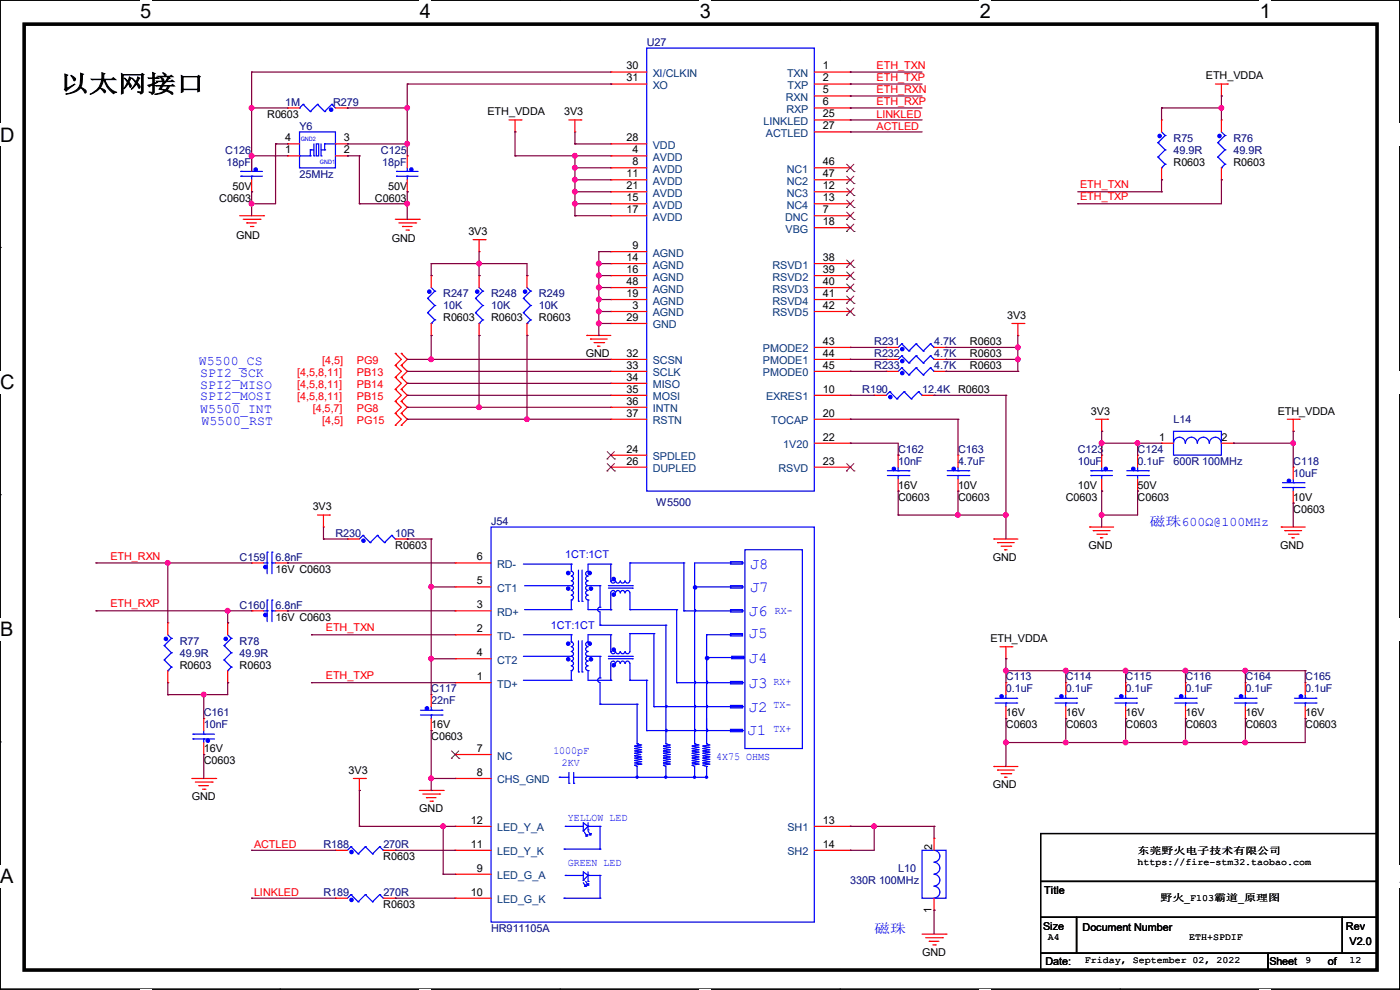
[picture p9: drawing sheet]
<svg xmlns="http://www.w3.org/2000/svg" width="297mm" height="210mm" viewBox="0 0 297 210" stroke-linecap="round" stroke-linejoin="round" font-family="sans-serif">
<defs><g id="words">
<text font-size="5.1" x="12.7" y="19.6">以太网接口</text>
<g font-size="4.2">
<text x="29.7" y="3.9">5</text>
<text x="89.1" y="3.9">4</text>
<text x="148.5" y="3.9">3</text>
<text x="207.9" y="3.9">2</text>
<text x="267.3" y="3.9">1</text>
<text x="0" y="30.1">D</text>
<text x="0" y="82.5">C</text>
<text x="0" y="135">B</text>
<text x="0" y="187.4">A</text>
<text x="297" y="187.4">A</text>
</g>
<g font-size="3.3" fill="#00f">
<text x="159" y="125.6">J7</text>
<text x="159" y="120.8">J8</text>
<text x="158.8" y="130.7">J6</text>
<text x="158.8" y="135.3">J5</text>
<text x="158.8" y="140.6">J4</text>
<text x="158.8" y="145.9">J3</text>
<text x="158.5" y="155.8">J1</text>
<text x="158.8" y="151">J2</text>
</g>
<g font-size="2.8" fill="#00f">
<text x="42.2" y="77.5">W5500_CS</text>
<text x="42.5" y="80">SPI2_SCK</text>
<text x="42.5" y="82.5">SPI2_MISO</text>
<text x="42.5" y="84.8">SPI2_MOSI</text>
<text x="42.5" y="87.6">W5500_INT</text>
<text x="42.7" y="90.2">W5500_RST</text>
<text x="243.9" y="111.5">磁珠600Ω@100MHz</text>
<text x="185.5" y="197.9">磁珠</text>
</g>
<g font-size="2.3" fill="#000080">
<text x="137.2" y="9.7">U27</text>
<text x="60.5" y="22.4">1M</text>
<text x="70.7" y="22.4">R279</text>
<text x="63.5" y="27.5">Y6</text>
<text x="47.8" y="32.6">C126</text>
<text x="48" y="35.1">18pF</text>
<text x="80.8" y="32.6">C125</text>
<text x="81.1" y="35.1">18pF</text>
<text x="249" y="30.1">R75</text>
<text x="249" y="32.6">49.9R</text>
<text x="261.7" y="30.1">R76</text>
<text x="261.7" y="32.6">49.9R</text>
<text x="63.5" y="37.7">25MHz</text>
<text x="94" y="63.1">R247</text>
<text x="94" y="65.6">10K</text>
<text x="104.2" y="63.1">R248</text>
<text x="104.2" y="65.6">10K</text>
<text x="114.3" y="63.1">R249</text>
<text x="114.3" y="65.6">10K</text>
<text x="185.5" y="73.2">R231</text>
<text x="185.5" y="75.8">R232</text>
<text x="198.2" y="73.2">4.7K</text>
<text x="198.2" y="75.8">4.7K</text>
<text x="182.9" y="83.4">R190</text>
<text x="185.5" y="78.3">R233</text>
<text x="195.6" y="83.4">12.4K</text>
<text x="198.2" y="78.3">4.7K</text>
<text x="249" y="89.7">L14</text>
<text x="190.5" y="96.1">C162</text>
<text x="190.5" y="98.6">10nF</text>
<text x="203.2" y="96.1">C163</text>
<text x="203.2" y="98.6">4.7uF</text>
<text x="228.6" y="96.1">C123</text>
<text x="228.6" y="98.6">10uF</text>
<text x="241.3" y="96.1">C124</text>
<text x="241.3" y="98.6">0.1uF</text>
<text x="249" y="98.6">600R 100MHz</text>
<text x="274.4" y="98.6">C118</text>
<text x="274.4" y="101.2">10uF</text>
<text x="139.2" y="107.3">W5500</text>
<text x="71.2" y="113.9">R230</text>
<text x="83.9" y="113.9">10R</text>
<text x="104.2" y="111.3">J54</text>
<text x="50.8" y="119">C159</text>
<text x="58.5" y="119">6.8nF</text>
<text x="50.8" y="129.1">C160</text>
<text x="58.5" y="129.1">6.8nF</text>
<text x="38.1" y="136.7">R77</text>
<text x="50.8" y="136.7">R78</text>
<text x="38.1" y="139.3">49.9R</text>
<text x="50.8" y="139.3">49.9R</text>
<text x="91.5" y="146.9">C117</text>
<text x="91.5" y="149.4">22nF</text>
<text x="213.4" y="144.4">C113</text>
<text x="213.4" y="146.9">0.1uF</text>
<text x="226.1" y="144.4">C114</text>
<text x="226.1" y="146.9">0.1uF</text>
<text x="238.8" y="144.4">C115</text>
<text x="238.8" y="146.9">0.1uF</text>
<text x="251.5" y="144.4">C116</text>
<text x="251.5" y="146.9">0.1uF</text>
<text x="264.2" y="144.4">C164</text>
<text x="264.2" y="146.9">0.1uF</text>
<text x="276.9" y="144.4">C165</text>
<text x="276.9" y="146.9">0.1uF</text>
<text x="43.2" y="152">C161</text>
<text x="43.2" y="154.5">10nF</text>
<text x="68.6" y="179.9">R188</text>
<text x="81.3" y="179.9">270R</text>
<text x="190.5" y="185">L10</text>
<text x="68.6" y="190.1">R189</text>
<text x="81.3" y="190.1">270R</text>
<text x="180.4" y="187.5">330R 100MHz</text>
<text x="104.2" y="197.7">HR911105A</text>
</g>
<g font-size="2.3">
<text x="132.9" y="14.7">30</text>
<text x="132.9" y="17.3">31</text>
<text x="174.5" y="14.7">1</text>
<text x="174.5" y="17.3">2</text>
<text x="255.8" y="16.8">ETH_VDDA</text>
<text x="174.5" y="19.8">5</text>
<text x="174.5" y="22.4">6</text>
<text x="56.7" y="25">R0603</text>
<text x="60.5" y="30">4</text>
<text x="72.9" y="30">3</text>
<text x="103.4" y="24.5">ETH_VDDA</text>
<text x="119.7" y="24.5">3V3</text>
<text x="132.9" y="30">28</text>
<text x="174.5" y="24.9">25</text>
<text x="174.5" y="27.4">27</text>
<text x="60.5" y="32.5">1</text>
<text x="72.9" y="32.5">2</text>
<text x="134.2" y="32.5">4</text>
<text x="134.2" y="35.1">8</text>
<text x="174.5" y="35.1">46</text>
<text x="249" y="35.1">R0603</text>
<text x="261.7" y="35.1">R0603</text>
<text x="49.3" y="40.2">50V</text>
<text x="82.3" y="40.2">50V</text>
<text x="132.9" y="37.6">11</text>
<text x="132.9" y="40.1">21</text>
<text x="174.5" y="40.1">12</text>
<text x="174.5" y="37.6">47</text>
<text x="46.5" y="42.8">C0603</text>
<text x="79.5" y="42.8">C0603</text>
<text x="132.9" y="42.7">15</text>
<text x="132.9" y="45.2">17</text>
<text x="174.5" y="45.2">7</text>
<text x="174.5" y="42.7">13</text>
<text x="174.5" y="47.8">18</text>
<text x="50.1" y="50.6">GND</text>
<text x="83.1" y="51.4">GND</text>
<text x="99.4" y="49.9">3V3</text>
<text x="134.2" y="52.8">9</text>
<text x="132.9" y="55.4">14</text>
<text x="132.9" y="57.9">16</text>
<text x="174.5" y="55.4">38</text>
<text x="174.5" y="57.9">39</text>
<text x="132.9" y="63">19</text>
<text x="132.9" y="60.5">48</text>
<text x="134.2" y="65.5">3</text>
<text x="174.5" y="60.5">40</text>
<text x="174.5" y="63">41</text>
<text x="174.5" y="65.5">42</text>
<text x="94" y="68.2">R0603</text>
<text x="104.2" y="68.2">R0603</text>
<text x="114.3" y="68.2">R0603</text>
<text x="132.9" y="68.1">29</text>
<text x="213.7" y="67.6">3V3</text>
<text x="124.3" y="75.8">GND</text>
<text x="132.9" y="75.7">32</text>
<text x="174.5" y="73.2">43</text>
<text x="174.5" y="75.7">44</text>
<text x="205.8" y="73.2">R0603</text>
<text x="205.8" y="75.8">R0603</text>
<text x="132.9" y="78.2">33</text>
<text x="132.9" y="80.8">34</text>
<text x="132.9" y="83.3">35</text>
<text x="174.5" y="83.3">10</text>
<text x="174.5" y="78.2">45</text>
<text x="203.2" y="83.4">R0603</text>
<text x="205.8" y="78.3">R0603</text>
<text x="132.9" y="85.9">36</text>
<text x="132.9" y="88.4">37</text>
<text x="174.5" y="88.4">20</text>
<text x="231.4" y="88">3V3</text>
<text x="271.1" y="88">ETH_VDDA</text>
<text x="174.5" y="93.5">22</text>
<text x="245.9" y="93.5">1</text>
<text x="259.1" y="93.6">2</text>
<text x="132.9" y="96">24</text>
<text x="132.9" y="98.6">26</text>
<text x="174.5" y="98.6">23</text>
<text x="190.5" y="103.7">16V</text>
<text x="190.5" y="106.3">C0603</text>
<text x="203.2" y="103.7">10V</text>
<text x="203.2" y="106.3">C0603</text>
<text x="226.1" y="106.3">C0603</text>
<text x="228.6" y="103.7">10V</text>
<text x="241.3" y="106.3">C0603</text>
<text x="241.3" y="103.7">50V</text>
<text x="274.4" y="106.3">10V</text>
<text x="66.3" y="108.3">3V3</text>
<text x="274.4" y="108.8">C0603</text>
<text x="83.9" y="116.4">R0603</text>
<text x="101.1" y="118.9">6</text>
<text x="210.6" y="119">GND</text>
<text x="230.9" y="116.4">GND</text>
<text x="271.6" y="116.4">GND</text>
<text x="58.5" y="121.5">16V C0603</text>
<text x="101.1" y="124">5</text>
<text x="58.5" y="131.7">16V C0603</text>
<text x="101.1" y="129">3</text>
<text x="101.1" y="134.1">2</text>
<text x="210.1" y="136.2">ETH_VDDA</text>
<text x="38.1" y="141.8">R0603</text>
<text x="50.8" y="141.8">R0603</text>
<text x="101.1" y="139.2">4</text>
<text x="101.1" y="144.3">1</text>
<text x="91.5" y="154.5">16V</text>
<text x="213.4" y="152">16V</text>
<text x="213.4" y="154.5">C0603</text>
<text x="226.1" y="152">16V</text>
<text x="226.1" y="154.5">C0603</text>
<text x="238.8" y="152">16V</text>
<text x="238.8" y="154.5">C0603</text>
<text x="251.5" y="152">16V</text>
<text x="251.5" y="154.5">C0603</text>
<text x="264.2" y="152">16V</text>
<text x="264.2" y="154.5">C0603</text>
<text x="276.9" y="152">16V</text>
<text x="276.9" y="154.5">C0603</text>
<text x="43.2" y="159.6">16V</text>
<text x="91.5" y="157.1">C0603</text>
<text x="101.1" y="159.5">7</text>
<text x="43.2" y="162.1">C0603</text>
<text x="74" y="164.2">3V3</text>
<text x="101.1" y="164.6">8</text>
<text x="210.6" y="167.2">GND</text>
<text x="40.7" y="169.8">GND</text>
<text x="88.9" y="172.3">GND</text>
<text x="99.9" y="174.8">12</text>
<text x="99.9" y="179.8">11</text>
<text x="174.5" y="174.8">13</text>
<text x="174.5" y="179.8">14</text>
<text x="81.3" y="182.5">R0603</text>
<text x="101.1" y="184.9">9</text>
<text x="197.7" y="180.4" transform="rotate(-90 197.7 180.4)">2</text>
<text x="99.9" y="190">10</text>
<text x="221.5" y="189.6">Title</text>
<text x="81.3" y="192.6">R0603</text>
<text x="197.6" y="193.6" transform="rotate(-90 197.6 193.6)">1</text>
<text x="221.3" y="197.2">Size</text>
<text x="229.7" y="197.4">Document Number</text>
<text x="285.5" y="197.2">Rev</text>
<text x="195.6" y="202.8">GND</text>
<text x="286.3" y="200.5">V2.0</text>
<text x="221.8" y="204.8">Date:</text>
<text x="269.3" y="204.8">Sheet</text>
<text x="281.7" y="204.8">of</text>
</g>
<g font-size="2.3" fill="#004080">
<text x="138.5" y="16.3">XI/CLKIN</text>
<text x="167" y="16.3">TXN</text>
<text x="138.5" y="18.9">XO</text>
<text x="166.7" y="21.4">RXN</text>
<text x="166.8" y="24">RXP</text>
<text x="167.1" y="18.9">TXP</text>
<text x="162" y="26.5">LINKLED</text>
<text x="162.5" y="29">ACTLED</text>
<text x="138.5" y="34.1">AVDD</text>
<text x="138.5" y="31.6">VDD</text>
<text x="138.5" y="36.7">AVDD</text>
<text x="138.5" y="39.2">AVDD</text>
<text x="138.5" y="41.7">AVDD</text>
<text x="166.9" y="41.7">NC3</text>
<text x="166.9" y="36.7">NC1</text>
<text x="166.9" y="39.2">NC2</text>
<text x="138.5" y="44.3">AVDD</text>
<text x="138.5" y="46.8">AVDD</text>
<text x="166.5" y="46.8">DNC</text>
<text x="166.9" y="44.3">NC4</text>
<text x="166.7" y="49.4">VBG</text>
<text x="138.5" y="54.4">AGND</text>
<text x="138.5" y="57">AGND</text>
<text x="138.5" y="59.5">AGND</text>
<text x="163.9" y="57">RSVD1</text>
<text x="163.9" y="59.5">RSVD2</text>
<text x="138.5" y="64.6">AGND</text>
<text x="138.5" y="62.1">AGND</text>
<text x="163.9" y="62.1">RSVD3</text>
<text x="163.9" y="64.6">RSVD4</text>
<text x="138.5" y="67.1">AGND</text>
<text x="138.5" y="69.7">GND</text>
<text x="163.9" y="67.1">RSVD5</text>
<text x="138.5" y="77.3">SCSN</text>
<text x="161.8" y="74.8">PMODE2</text>
<text x="161.8" y="77.3">PMODE1</text>
<text x="138.5" y="79.8">SCLK</text>
<text x="138.5" y="82.4">MISO</text>
<text x="161.8" y="79.8">PMODE0</text>
<text x="138.5" y="84.9">MOSI</text>
<text x="138.5" y="87.5">INTN</text>
<text x="162.5" y="84.9">EXRES1</text>
<text x="138.5" y="90">RSTN</text>
<text x="163.6" y="90">TOCAP</text>
<text x="166.2" y="95.1">1V20</text>
<text x="138.5" y="97.6">SPDLED</text>
<text x="138.5" y="100.2">DUPLED</text>
<text x="165.1" y="100.2">RSVD</text>
<text x="105.5" y="120.5">RD-</text>
<text x="105.5" y="125.6">CT1</text>
<text x="105.5" y="130.6">RD+</text>
<text x="105.5" y="135.7">TD-</text>
<text x="105.5" y="140.8">CT2</text>
<text x="105.5" y="145.9">TD+</text>
<text x="105.5" y="161.1">NC</text>
<text x="105.5" y="166.2">CHS_GND</text>
<text x="105.5" y="176.4">LED_Y_A</text>
<text x="167" y="176.4">SH1</text>
<text x="105.5" y="181.4">LED_Y_K</text>
<text x="167" y="181.4">SH2</text>
<text x="105.5" y="186.5">LED_G_A</text>
<text x="105.5" y="191.6">LED_G_K</text>
</g>
<g font-size="2.3" fill="#f00">
<text x="186" y="14.6">ETH_TXN</text>
<text x="186" y="17.1">ETH_TXP</text>
<text x="186" y="19.6">ETH_RXN</text>
<text x="186" y="22.2">ETH_RXP</text>
<text x="186" y="24.9">LINKLED</text>
<text x="186" y="27.5">ACTLED</text>
<text x="229.2" y="40">ETH_TXN</text>
<text x="229.2" y="42.5">ETH_TXP</text>
<text x="68.4" y="77.3">[4,5]</text>
<text x="75.7" y="77.3">PG9</text>
<text x="63" y="79.8">[4,5,8,11]</text>
<text x="63" y="82.4">[4,5,8,11]</text>
<text x="75.7" y="79.8">PB13</text>
<text x="75.7" y="82.4">PB14</text>
<text x="63" y="84.9">[4,5,8,11]</text>
<text x="66.3" y="87.5">[4,5,7]</text>
<text x="75.7" y="84.9">PB15</text>
<text x="75.7" y="87.5">PG8</text>
<text x="68.4" y="90">[4,5]</text>
<text x="75.7" y="90">PG15</text>
<text x="23.4" y="118.7">ETH_RXN</text>
<text x="23.4" y="128.9">ETH_RXP</text>
<text x="69.1" y="133.9">ETH_TXN</text>
<text x="69.1" y="144.1">ETH_TXP</text>
<text x="53.9" y="179.9">ACTLED</text>
<text x="53.9" y="190">LINKLED</text>
</g>
<g font-size="2.3" fill="#00f">
<text x="119.9" y="118.4">1CT:1CT</text>
<text x="164.4" y="130.2">RX-</text>
<text x="116.9" y="133.4">1CT:1CT</text>
<text x="164.1" y="145.4">RX+</text>
<text x="164.1" y="150.2">TX-</text>
<text x="164.1" y="155.3">TX+</text>
<text x="117.4" y="159.9">1000pF</text>
<text x="151.9" y="161.2">4X75 OHMS</text>
<text x="119.2" y="162.4">2KV</text>
<text x="120.4" y="174.1">YELLOW LED</text>
<text x="120.4" y="183.8">GREEN LED</text>
</g>
<g font-size="2">
<text x="241.3" y="181.2">东莞野火电子技术有限公司</text>
<text x="241.3" y="183.5">https://fire-stm32.taobao.com</text>
<text x="246.2" y="191.1">野火_F103霸道_原理图</text>
<text x="222.3" y="199.5">A4</text>
<text x="252.3" y="199.5">ETH+SPDIF</text>
<text x="230.2" y="204.3">Friday, September 02, 2022</text>
<text x="276.9" y="204.3">9</text>
<text x="286.3" y="204.3">12</text>
</g>
<g font-size="1.3" fill="#00f">
<text x="63.8" y="29.9">GND2</text>
<text x="67.9" y="34.8">GND1</text>
</g>
</g></defs>
<path d="M0 0h297v209.8h-297z" fill="none" stroke="#000" stroke-width=".25"/>
<g fill="#fff">
<path d="M29.7 0h2.4v4.8h-2.4z"/>
<path d="M29.7 209.8h2.4v.2h-2.4z"/>
</g>
<path d="M59.4 0h.1M59.4 209.8h.1" fill="none" stroke="#000" stroke-width=".25"/>
<g fill="#fff">
<path d="M89.1 0h2.3v4.8h-2.3z"/>
<path d="M89.1 209.8h2.3v.2h-2.3z"/>
</g>
<path d="M118.8 0h.1M118.8 209.8h.1" fill="none" stroke="#000" stroke-width=".25"/>
<g fill="#fff">
<path d="M148.5 0h2.3v4.8h-2.3z"/>
<path d="M148.5 209.8h2.3v.2h-2.3z"/>
</g>
<path d="M178.2 0h.1M178.2 209.8h.1" fill="none" stroke="#000" stroke-width=".25"/>
<g fill="#fff">
<path d="M207.9 0h2.3v4.8h-2.3z"/>
<path d="M207.9 209.8h2.3v.2h-2.3z"/>
</g>
<path d="M237.6 0h.1M237.6 209.8h.1" fill="none" stroke="#000" stroke-width=".25"/>
<g fill="#fff">
<path d="M267.3 0h2.3v4.8h-2.3z"/>
<path d="M267.3 209.8h2.3v.2h-2.3z"/>
<path d="M0 26.2h3.1v4.8h-3.1z"/>
<path d="M297 26.2v4.8z"/>
<path d="M0 78.7h3.1v4.7h-3.1z"/>
<path d="M297 78.7v4.7z"/>
</g>
<path d="M0 52.5h.1M297 52.5h.1" fill="none" stroke="#000" stroke-width=".25"/>
<g fill="#fff">
<path d="M0 131.1h2.9v4.8h-2.9z"/>
<path d="M297 131.1v4.8z"/>
</g>
<path d="M0 104.9h.1M297 104.9h.1" fill="none" stroke="#000" stroke-width=".25"/>
<g fill="#fff">
<path d="M0 183.6h2.9v4.7h-2.9z"/>
<path d="M296.9 183.6h.1v4.7h-.1z"/>
</g>
<path d="M0 157.4h.1M297 157.4h.1M220.8 176.8h71.3v10.2h-71.3zM220.8 187h71.3v7.6h-71.3zM220.8 194.6h7.6v7.6h-7.6zM228.4 194.6h56.4v7.6h-56.4zM284.8 194.6h7.3v7.6h-7.3zM220.8 202.2h48.2v3.6h-48.2zM269 202.2h23.1v3.6h-23.1z" fill="none" stroke="#000" stroke-width=".25"/>
<path d="M5.1 5.1h287v200.7h-287z" fill="none" stroke="#000" stroke-width=".76"/>
<g fill="none" stroke="#f00" stroke-width=".25">
<path d="M129.6 15.3h.1M129.6 17.8h.1M129.6 17.8h7.6M129.6 15.3h7.6M172.8 17.8h7.6M172.8 15.3h7.6M180.4 15.3h.1M180.4 17.8h.1M257.9 17.8h2.5M259.1 17.8v2.6M260.4 17.8h.1M53.4 33.1h.1"/>
<path d="M53.4 33.1v2.5M53.4 38.1v2.6M61 33.1h.1M61 30.5h.1M61 22.9h.1M61 33.1h2.5M61 22.9h2.5M61 30.5h2.5M71.2 33.1h2.5M71.2 22.9h2.5M71.2 30.5h2.5M73.7 33.1h.1"/>
<path d="M73.7 30.5h.1M73.7 22.9h.1M86.4 33.1h.1M86.4 33.1v2.5M86.4 38.1v2.6M108 25.4h2.5M109.3 28h.1M109.3 25.4v2.6M110.5 25.4h.1M120.7 25.4h2.5M122 28h.1M122 25.4v2.6"/>
<path d="M123.2 25.4h.1M129.6 33.1h.1M129.6 35.6h.1M129.6 38.1h.1M129.6 30.5h.1M129.6 33.1h7.6M129.6 35.6h7.6M129.6 38.1h7.6M129.6 30.5h7.6M172.8 25.4h7.6M172.8 20.4h7.6M172.8 22.9h7.6"/>
<path d="M172.8 35.6h7.6M172.8 38.1h7.6M172.8 28h7.6M180.4 20.4h.1M180.4 22.9h.1M180.4 25.4h.1M180.4 28h.1M180.4 35.6h.1M180.4 38.1h.1M246.4 25.4h.1M246.4 38.1h.1M246.4 25.4v2.6"/>
<path d="M246.4 35.6v2.5M259.1 20.4h.1M259.1 25.4h.1M259.1 38.1h.1M259.1 25.4v2.6M259.1 35.6v2.5M50.8 45.8h5.1M51.6 46.5h3.6M52.4 47.3h.1M52.4 47.3h2M53.1 48h.5M53.4 40.7h.1"/>
<path d="M53.6 48h.1M55.2 46.5h.1M55.9 45.8h.1M83.9 46.5h5M84.6 47.3h3.6M85.4 48h.1M85.4 48h2M86.1 48.8h.6M86.4 40.7h.1M86.7 48.8h.1M88.2 47.3h.1M88.9 46.5h.1"/>
<path d="M91.5 58.5h.1M91.5 58.5v2.5M100.4 50.8h2.5M101.6 53.4h.1M101.6 58.5h.1M101.6 50.8v2.6M101.6 58.5v2.5M102.9 50.8h.1M111.8 58.5h.1M111.8 58.5v2.5M129.6 53.4h.1M129.6 55.9h.1"/>
<path d="M129.6 43.2h.1M129.6 58.5h.1M129.6 45.8h.1M129.6 40.7h.1M129.6 45.8h7.6M129.6 53.4h7.6M129.6 40.7h7.6M129.6 43.2h7.6M129.6 55.9h7.6M129.6 58.5h7.6M172.8 45.8h7.6M172.8 40.7h7.6"/>
<path d="M172.8 43.2h7.6M172.8 55.9h7.6M172.8 58.5h7.6M172.8 48.3h7.6M180.4 45.8h.1M180.4 40.7h.1M180.4 43.2h.1M180.4 48.3h.1M180.4 55.9h.1M180.4 58.5h.1M83.9 75h.1M83.9 77.5h.1"/>
<path d="M83.9 75l1.2 1.2-1.2 1.3M83.9 77.5l1.2 1.3-1.2 1.3M85.1 77.5h.1M85.1 75h.1M85.1 75l1.3 1.2-1.3 1.3M85.1 77.5l1.3 1.3-1.3 1.3M91.5 71.2h.1M91.5 68.6v2.6M101.6 71.2h.1M101.6 68.6v2.6M111.8 71.2h.1M111.8 68.6v2.6"/>
<path d="M124.5 71.2h.1M124.5 71.2h5.1M125.3 71.9h.1M125.3 71.9h3.5M126 72.7h2.1M126.8 73.4h.1M126.8 73.4h.5M128.1 72.7h.1M129.6 66.1h.1M129.6 63.5h.1M129.6 68.6h.1M129.6 76.2h.1"/>
<path d="M129.6 78.8h.1M129.6 61h.1M129.6 68.6h7.6M129.6 66.1h7.6M129.6 63.5h7.6M129.6 76.2h7.6M129.6 78.8h7.6M129.6 61h7.6M172.8 73.7h7.6M172.8 66.1h7.6M172.8 63.5h7.6M172.8 76.2h7.6"/>
<path d="M172.8 78.8h7.6M172.8 61h7.6M180.4 61h.1M180.4 63.5h.1M180.4 66.1h.1M180.4 73.7h.1M180.4 76.2h.1M180.4 78.8h.1M188 73.7h.1M188 76.2h.1M188 78.8h.1M188 73.7h2.5"/>
<path d="M188 76.2h2.5M188 78.8h2.5M198.2 73.7h2.5M198.2 76.2h2.5M198.2 78.8h2.5M200.7 73.7h.1M200.7 76.2h.1M200.7 78.8h.1M214.7 68.6h2.5M215.9 71.2h.1M215.9 68.6v2.6M217.2 68.6h.1"/>
<path d="M83.9 80.1h.1M83.9 82.6h.1M83.9 85.1h.1M83.9 87.7h.1M83.9 90.2h.1M83.9 80.1l1.2 1.2-1.2 1.3M83.9 82.6l1.2 1.3-1.2 1.2M83.9 85.1l1.2 1.3-1.2 1.3M83.9 87.7l1.2 1.2-1.2 1.3M85.1 80.1h.1M85.1 82.6h.1M85.1 85.1h.1"/>
<path d="M85.1 87.7h.1M85.1 90.2h.1M85.1 80.1l1.3 1.2-1.3 1.3M85.1 82.6l1.3 1.3-1.3 1.2M85.1 85.1l1.3 1.3-1.3 1.3M85.1 87.7l1.3 1.2-1.3 1.3M129.6 96.6h.1M129.6 99.1h.1M129.6 81.3h.1M129.6 83.9h.1M129.6 86.4h.1M129.6 88.9h.1"/>
<path d="M129.6 88.9h7.6M129.6 83.9h7.6M129.6 99.1h7.6M129.6 96.6h7.6M129.6 81.3h7.6M129.6 86.4h7.6M172.8 88.9h7.6M172.8 83.9h7.6M172.8 94h7.6M172.8 99.1h7.6M180.4 83.9h.1M180.4 88.9h.1"/>
<path d="M180.4 94h.1M180.4 99.1h.1M185.5 83.9h.1M185.5 83.9h2.5M190.5 96.6h.1M190.5 96.6v2.5M195.6 83.9h2.6M198.2 83.9h.1M203.2 96.6h.1M203.2 96.6v2.5M232.5 88.9h2.5M233.7 91.5h.1"/>
<path d="M233.7 96.6h.1M233.7 88.9v2.6M233.7 96.6v2.5M235 88.9h.1M241.3 96.6h.1M241.3 96.6v2.5M246.4 94h.1M246.4 94h2.6M259.1 94h2.6M261.7 94h.1M273.1 88.9h2.5M274.4 91.5h.1"/>
<path d="M274.4 99.1h.1M274.4 88.9v2.6M274.4 99.1v2.5M275.6 88.9h.1M53.4 119.4h.1M53.4 119.4h2.5M58.5 119.4h2.5M61 119.4h.1M67.4 109.3h2.5M68.6 111.8h.1M68.6 109.3v2.5M69.9 109.3h.1"/>
<path d="M73.7 114.3h.1M73.7 114.3h2.5M83.9 114.3h2.5M86.4 114.3h.1M96.6 119.4h.1M96.6 119.4h7.6M190.5 104.2h.1M190.5 101.6v2.6M203.2 104.2h.1M203.2 101.6v2.6M210.9 114.3h.1M210.9 114.3h5"/>
<path d="M211.6 115.1h.1M211.6 115.1h3.6M212.4 115.9h2M213.1 116.6h.1M213.1 116.6h.6M214.4 115.9h.1M231.2 111.8h.1M231.2 111.8h5.1M231.9 112.6h.1M231.9 112.6h3.6M232.7 113.3h2M233.5 114.1h.1"/>
<path d="M233.5 114.1h.5M233.7 104.2h.1M233.7 101.6v2.6M234.7 113.3h.1M241.3 104.2h.1M241.3 101.6v2.6M271.8 111.8h.1M271.8 111.8h5.1M272.6 112.6h.1M272.6 112.6h3.5M273.3 113.3h2.1M274.1 114.1h.1"/>
<path d="M274.1 114.1h.5M274.4 106.7h.1M274.4 104.2v2.5M275.4 113.3h.1M35.6 132.1h.1M35.6 132.1v2.6M48.3 132.1h.1M48.3 132.1v2.6M53.4 129.6h.1M53.4 129.6h2.5M58.5 129.6h2.5M61 129.6h.1"/>
<path d="M96.6 124.5h.1M96.6 129.6h.1M96.6 134.7h.1M96.6 139.7h.1M96.6 124.5h7.6M96.6 129.6h7.6M96.6 134.7h7.6M96.6 139.7h7.6M212.1 137.2h2.6M213.4 139.7h.1M213.4 137.2v2.5M214.7 137.2h.1"/>
<path d="M35.6 144.8h.1M35.6 142.3v2.5M43.2 152.4h.1M43.2 152.4v2.6M43.2 157.5v2.6M48.3 144.8h.1M48.3 142.3v2.5M91.5 147.4h.1M91.5 155h.1M91.5 147.4v2.5M91.5 152.4v2.6M96.6 144.8h.1"/>
<path d="M96.6 144.8h7.6M213.4 144.8h.1M213.4 152.4h.1M213.4 144.8v2.6M213.4 149.9v2.5M226.1 144.8h.1M226.1 152.4h.1M226.1 144.8v2.6M226.1 149.9v2.5M238.8 144.8h.1M238.8 152.4h.1M238.8 144.8v2.6"/>
<path d="M238.8 149.9v2.5M251.5 144.8h.1M251.5 152.4h.1M251.5 144.8v2.6M251.5 149.9v2.5M264.2 144.8h.1M264.2 152.4h.1M264.2 144.8v2.6M264.2 149.9v2.5M276.9 144.8h.1M276.9 152.4h.1M276.9 144.8v2.6"/>
<path d="M276.9 149.9v2.5M40.7 165.1h5.1M41.4 165.9h3.6M42.2 166.7h.1M42.2 166.7h2M43 167.4h.5M43.2 160.1h.1M43.5 167.4h.1M45 165.9h.1M45.8 165.1h.1M75 165.1h2.5M76.2 167.7h.1"/>
<path d="M76.2 165.1v2.6M77.5 165.1h.1M88.9 167.7h5.1M89.7 168.4h3.6M90.5 169.2h.1M90.5 169.2h2M91.2 170h.5M91.7 170h.1M93.3 168.4h.1M94 167.7h.1M96.6 160.1h.1M96.6 165.1h.1"/>
<path d="M96.6 175.3h.1M96.6 165.1h7.6M96.6 160.1h7.6M96.6 175.3h7.6M172.8 175.3h7.6M180.4 175.3h.1M198.2 177.8h.1M198.2 177.8v2.6M210.9 162.6h.1M210.9 162.6h5M211.6 163.4h.1M211.6 163.4h3.6"/>
<path d="M212.4 164.1h2M213.1 164.9h.1M213.1 164.9h.6M214.4 164.1h.1M71.2 180.4h.1M71.2 190.5h.1M71.2 180.4h2.5M71.2 190.5h2.5M81.3 180.4h2.6M81.3 190.5h2.6M83.9 180.4h.1M83.9 190.5h.1"/>
<path d="M96.6 180.4h.1M96.6 185.5h.1M96.6 190.5h.1M96.6 180.4h7.6M96.6 185.5h7.6M96.6 190.5h7.6M172.8 180.4h7.6M180.4 180.4h.1M195.6 198.2h5.1M196.4 198.9h3.5M197.1 199.7h.1M197.1 199.7h2.1"/>
<path d="M198.2 193.1h.1M198.2 190.5v2.6M199.9 198.9h.1M200.7 198.2h.1M197.9 200.4h.5M198.4 200.4h.1"/>
</g>
<g fill="none" stroke="#00f" stroke-width=".25">
<path d="M137.2 10.2h35.6v94h-35.6zM51.1 37.4h.1M51.1 36.4h.1M51.1 37.4h4.6M51.1 36.4h4.6M53.4 37.4h.1M53.4 36.4h.1M53.4 35.6v.8M53.4 37.4v.7M63.5 28h7.7v7.6h-7.7zM63.5 33.1h.1M63.5 22.9h.1"/>
<path d="M63.5 33.1h2.3M64.3 22.1h.1M64.3 22.1l1.5 1.6M64.3 22.1l-.8 .8M65.8 33.1h.1M65.8 31.8h.1M65.8 23.7h.1M65.8 31.8h.8M65.8 31.8v1.3M66.6 33.1h.1M66.6 30.5v2.6M67.1 30.5h.5v2.6h-.5z"/>
<path d="M67.4 22.1h.1M67.4 22.1l1.5 1.6M67.4 22.1l-1.6 1.6M68.1 33.1h.1M68.1 30.5v2.6M68.1 31.8h.8M68.9 31.8h.1M68.9 30.5h.1M68.9 23.7h.1M68.9 30.5v1.3M68.9 30.5h2.3M70.4 22.1h.1"/>
<path d="M70.4 22.1l.8 .8M70.4 22.1l-1.5 1.6M71.2 30.5h.1M84.1 37.4h.1M84.1 36.4h.1M84.1 37.4h4.6M84.1 36.4h4.6M86.4 37.4h.1M86.4 36.4h.1M86.4 35.6v.8M86.4 37.4v.7M245.7 30.3h.1"/>
<path d="M245.7 33.3h.1M245.7 30.3l1.5 1.5M245.7 33.3l1.5 1.5M246.4 35.6h.1M246.4 28l.8 .7M247.2 28.7h.1M247.2 31.8h.1M247.2 34.8h.1M247.2 28.7l-1.5 1.6M247.2 31.8l-1.5 1.5M247.2 34.8l-.8 .8M258.4 30.3h.1"/>
<path d="M258.4 33.3h.1M258.4 30.3l1.5 1.5M258.4 33.3l1.5 1.5M259.1 35.6h.1M259.1 28l.8 .7M259.9 28.7h.1M259.9 31.8h.1M259.9 34.8h.1M259.9 28.7l-1.5 1.6M259.9 31.8l-1.5 1.5M259.9 34.8l-.8 .8M90.7 63.3h.1"/>
<path d="M90.7 66.3h.1M90.7 63.3l1.5 1.5M90.7 66.3l1.5 1.6M91.5 68.6h.1M91.5 61l.7 .8M92.2 61.8h.1M92.2 64.8h.1M92.2 67.9h.1M92.2 61.8l-1.5 1.5M92.2 64.8l-1.5 1.5M92.2 67.9l-.7 .7M100.9 63.3h.1"/>
<path d="M100.9 66.3h.1M100.9 63.3l1.5 1.5M100.9 66.3l1.5 1.6M101.6 68.6h.1M101.6 61l.8 .8M102.4 61.8h.1M102.4 64.8h.1M102.4 67.9h.1M102.4 61.8l-1.5 1.5M102.4 64.8l-1.5 1.5M102.4 67.9l-.8 .7M111 63.3h.1"/>
<path d="M111 66.3h.1M111 63.3l1.6 1.5M111 66.3l1.6 1.6M111.8 68.6h.1M111.8 61l.8 .8M112.6 61.8h.1M112.6 64.8h.1M112.6 67.9h.1M112.6 61.8l-1.6 1.5M112.6 64.8l-1.6 1.5M112.6 67.9l-.8 .7M191.3 72.9h.1"/>
<path d="M191.3 75.5h.1M191.3 78h.1M191.3 72.9l-.8 .8M191.3 72.9l1.5 1.6M191.3 75.5l-.8 .7M191.3 75.5l1.5 1.5M191.3 78l-.8 .8M191.3 78l1.5 1.5M192.8 74.5h.1M192.8 77h.1M192.8 79.5h.1M194.4 72.9h.1"/>
<path d="M194.4 75.5h.1M194.4 78h.1M194.4 72.9l-1.6 1.6M194.4 72.9l1.5 1.6M194.4 75.5l-1.6 1.5M194.4 75.5l1.5 1.5M194.4 78l-1.6 1.5M194.4 78l1.5 1.5M195.9 74.5h.1M195.9 77h.1M195.9 79.5h.1M197.4 72.9h.1"/>
<path d="M197.4 75.5h.1M197.4 78h.1M197.4 72.9l-1.5 1.6M197.4 72.9l.8 .8M197.4 75.5l-1.5 1.5M197.4 75.5l.8 .7M197.4 78l-1.5 1.5M197.4 78l.8 .8M198.2 73.7h.1M198.2 76.2h.1M198.2 78.8h.1M188.3 99.9h4.5"/>
<path d="M188.8 83.1h.1M188.8 83.1l-.8 .8M188.8 83.1l1.5 1.5M190.3 84.6h.1M190.5 99.9h.1M190.5 99.1v.8M191.8 83.1h.1M191.8 83.1l-1.5 1.5M191.8 83.1l1.5 1.5M192.8 99.9h.1M193.3 84.6h.1M194.9 83.1h.1"/>
<path d="M194.9 83.1l-1.6 1.5M194.9 83.1l.7 .8M195.6 83.9h.1M201 99.9h4.5M203.2 99.9h.1M203.2 99.1v.8M205.5 99.9h.1M231.4 99.9h.1M231.4 99.9h4.6M233.7 99.9h.1M233.7 99.1v.8M239.1 99.9h4.5"/>
<path d="M241.3 99.9h.1M241.3 99.1v.8M243.6 99.9h.1M249 94a1.25 1.25 0 0 1 1.2-1.2 1.25 1.25 0 0 1 1.3 1.2M249 91.5h10.1v5.1h-10.1zM251.5 94a1.25 1.25 0 0 1 1.3-1.2 1.25 1.25 0 0 1 1.2 1.2M254 94a1.25 1.25 0 0 1 1.3-1.2 1.25 1.25 0 0 1 1.2 1.2M256.6 94a1.25 1.25 0 0 1 1.2-1.2 1.25 1.25 0 0 1 1.3 1.2M55.9 119.4h.8M56.7 117.1h.1M56.7 119.4h.1M56.7 117.1v4.6"/>
<path d="M57.7 117.1h.1M57.7 119.4h.1M57.7 119.4h.8M57.7 117.1v4.6M77 113.6h.1M77 113.6l-.8 .7M77 113.6l1.5 1.5M78.5 115.1h.1M80.1 113.6h.1M80.1 113.6l-1.6 1.5M80.1 113.6l1.5 1.5M81.6 115.1h.1"/>
<path d="M83.1 113.6h.1M83.1 113.6l-1.5 1.5M83.1 113.6l.8 .7M83.9 114.3h.1M104.2 111.8h68.6v83.8h-68.6zM111 119.7h10.2M121.2 119.7h.1M121.2 119.7v1.5M129.6 119.7h.1M129.6 119.7h-4.8v1.5M129.6 119.7v3.5M133.6 119.4h.1"/>
<path d="M133.6 119.4h11.5M133.6 119.4v3.8M145.1 119.4h.1M145.1 119.4v10.2M155 119.2h2.5v.5h-2.5zM157.5 119.4h.1M157.5 119.4h-10.1v9.9M158 116.6h12.2v42.2h-12.2zM188.3 100.9h4.5M190.5 100.9h.1M190.5 100.9v.7M192.8 100.9h.1"/>
<path d="M201 100.9h4.5M203.2 100.9h.1M203.2 100.9v.7M205.5 100.9h.1M231.4 100.9h.1M231.4 100.9h4.6M233.7 100.9h.1M233.7 100.9v.7M239.1 100.9h4.5M241.3 100.9h.1M241.3 100.9v.7M243.6 100.9h.1"/>
<path d="M272.1 103.4h4.5M272.1 102.4h4.5M274.4 103.4h.1M274.4 102.4h.1M274.4 101.6v.8M274.4 103.4v.8M276.6 103.4h.1M276.6 102.4h.1M34.8 136.9h.1M34.8 140h.1M34.8 136.9l1.6 1.6M34.8 140l1.6 1.5"/>
<path d="M35.6 134.7l.8 .7M36.4 135.4h.1M36.4 138.5h.1M36.4 135.4l-1.6 1.5M36.4 138.5l-1.6 1.5M47.5 136.9h.1M47.5 140h.1M47.5 136.9l1.6 1.6M47.5 140l1.6 1.5M48.3 134.7l.8 .7M49.1 135.4h.1M49.1 138.5h.1"/>
<path d="M49.1 135.4l-1.6 1.5M49.1 138.5l-1.6 1.5M55.9 129.6h.8M56.7 127.3h.1M56.7 129.6h.1M56.7 127.3v4.6M57.7 127.3h.1M57.7 129.6h.1M57.7 129.6h.8M57.7 127.3v4.6M111 134.7h10.2M111 139.2h10.2"/>
<path d="M111.3 129.3h9.9M111.3 124.2h9.9M121.2 129.3h.1M121.2 126.3a.49 .49 0 0 1 .5 .5 .49 .49 0 0 1-.5 .5M121.2 121.2a.51 .51 0 0 1 .5 .5 .51 .51 0 0 1-.5 .5 .49 .49 0 0 1 .5 .5 .49 .49 0 0 1-.5 .5 .51 .51 0 0 1 .5 .5 .51 .51 0 0 1-.5 .5M121.2 124.2a.49 .49 0 0 1 .5 .5 .49 .49 0 0 1-.5 .5M121.2 127.3h.1M121.2 125.3a.49 .49 0 0 1 .5 .5 .49 .49 0 0 1-.5 .4M121.2 124.2h.1M121.2 121.2h.1M121.2 138.2a.49 .49 0 0 1 .5 .5 .49 .49 0 0 1-.5 .5M121.2 136.2a.49 .49 0 0 1 .5 .5 .49 .49 0 0 1-.5 .5"/>
<path d="M121.2 134.7h.1M121.2 139.2a.49 .49 0 0 1 .5 .5 .49 .49 0 0 1-.5 .5 .51 .51 0 0 1 .5 .5 .51 .51 0 0 1-.5 .5M121.2 139.2h.1M121.2 136.2h.1M121.2 137.2a.49 .49 0 0 1 .5 .5 .49 .49 0 0 1-.5 .5M121.2 127.3v2M121.2 134.7v1.5M122.7 127.6h.1M122.7 120.9v6.7M122.7 135.9v6.6M123.5 127.6h.1M123.5 120.9v6.7"/>
<path d="M123.5 135.9v6.6M124.8 121.2a.51 .51 0 0 0-.6 .5 .51 .51 0 0 0 .6 .5 .51 .51 0 0 0-.6 .5 .51 .51 0 0 0 .6 .5 .49 .49 0 0 0-.6 .5 .49 .49 0 0 0 .6 .5M124.8 125.3a.49 .49 0 0 0-.6 .4 .49 .49 0 0 0 .6 .5M124.8 126.3a.49 .49 0 0 0-.6 .5 .49 .49 0 0 0 .6 .5M124.8 138.2a.49 .49 0 0 0-.6 .5 .49 .49 0 0 0 .6 .5M124.8 137.2a.49 .49 0 0 0-.6 .5 .49 .49 0 0 0 .6 .5M124.8 136.2a.49 .49 0 0 0-.6 .5 .49 .49 0 0 0 .6 .5M124.8 127.3h.1M124.8 121.2h.1M124.8 136.2h.1M124.8 127.3v2h4.8M127.3 124.2h-2.5a.49 .49 0 0 0-.6 .5 .49 .49 0 0 0 .6 .5"/>
<path d="M127.3 124.2h.1M127.3 128.8h.1M127.3 132.6h.1M127.3 139.2h-2.5a.49 .49 0 0 0-.6 .5 .49 .49 0 0 0 .6 .5 .51 .51 0 0 0-.6 .5 .51 .51 0 0 0 .6 .5M127.3 139.2h.1M127.3 124.2v4.6M127.3 129.8v2.8M127.3 139.2v4.6M127.3 132.6h14M127.3 128.8a.49 .49 0 0 0-.5 .5 .49 .49 0 0 0 .5 .5M129.1 124.2h5.1M129.1 124.8h5.1"/>
<path d="M129.1 139.2h5.1M129.1 139.7h5.1M129.6 123.2h.1M129.6 129.3h.1M129.6 134.7h.1M129.6 138.2h.1M129.6 134.7h-4.8v1.5M129.6 134.7v3.5M131.6 125.8a.51 .51 0 0 0-.5-.5 .51 .51 0 0 0-.5 .5 .49 .49 0 0 0-.5-.5 .49 .49 0 0 0-.5 .5v3.5M131.6 123.2a.51 .51 0 0 1-.5 .5 .51 .51 0 0 1-.5-.5 .49 .49 0 0 1-.5 .5 .49 .49 0 0 1-.5-.5M131.6 138.2a.51 .51 0 0 1-.5 .5 .51 .51 0 0 1-.5-.5 .49 .49 0 0 1-.5 .5 .49 .49 0 0 1-.5-.5M132.6 123.2a.49 .49 0 0 1-.5 .5 .49 .49 0 0 1-.5-.5"/>
<path d="M132.6 125.8a.49 .49 0 0 0-.5-.5 .49 .49 0 0 0-.5 .5M132.6 138.2a.49 .49 0 0 1-.5 .5 .49 .49 0 0 1-.5-.5M133.6 123.2a.49 .49 0 0 1-.5 .5 .49 .49 0 0 1-.5-.5M133.6 138.2a.49 .49 0 0 1-.5 .5 .49 .49 0 0 1-.5-.5M133.6 125.8a.49 .49 0 0 0-.5-.5 .49 .49 0 0 0-.5 .5M133.6 129.3h.1M133.6 134.4h.1M133.6 129.3h10M133.6 125.8v3.5M133.6 134.4v3.8M133.6 134.4h5.1M134.2 124.2h.1"/>
<path d="M134.2 124.8h.1M134.2 139.2h.1M134.2 139.7h.1M138.7 134.4h.1M138.7 134.4v15.5M141.3 132.6h.1M141.3 132.6v17M143.6 129.3h.1M143.6 129.3v15.5M145.1 129.6h.1M145.1 129.6h12.4M147.4 129.3h.1"/>
<path d="M147.4 129.3l.2 .3-.2 .2M147.4 129.8v14.8M147.4 124.5h10.1M149.9 134.7h.1M149.9 134.7v9.9M149.9 134.7h7.6M149.9 139.5h7.9M155 124.2h2.5v.6h-2.5zM155 129.3h2.5v.5h-2.5zM155 134.4h2.5v.5h-2.5zM155.2 139.2h2.6v.5h-2.6zM157.5 129.6h.1"/>
<path d="M157.5 124.5h.1M157.8 139.5h.1M35.6 142.3h.1M36.4 141.5h.1M36.4 141.5l-.8 .8M40.9 155.7h.1M40.9 156.8h.1M40.9 155.7h4.6M40.9 156.8h4.6M43.2 155.7h.1M43.2 156.8h.1M43.2 155v.7"/>
<path d="M43.2 156.8v.7M48.3 142.3h.1M49.1 141.5h.1M49.1 141.5l-.8 .8M89.2 151.7h4.6M89.2 150.7h4.6M91.5 151.7h.1M91.5 150.7h.1M91.5 149.9v.8M91.5 151.7v.7M93.8 151.7h.1M93.8 150.7h.1"/>
<path d="M111 144.3h10.2M121.2 142.3h.1M121.2 144.3h.1M121.2 141.3a.49 .49 0 0 1 .5 .5 .49 .49 0 0 1-.5 .4M121.2 142.3v2M122.7 142.5h.1M123.5 142.5h.1M124.8 141.3a.49 .49 0 0 0-.6 .5 .49 .49 0 0 0 .6 .4M124.8 142.3h.1M124.8 142.3v2h4.8M127.3 143.8h.1M127.3 149.4h.1"/>
<path d="M127.3 144.8v4.6M127.3 149.4h7.9M127.3 143.8a.49 .49 0 0 0-.5 .5 .49 .49 0 0 0 .5 .5M129.6 144.3h.1M131.6 140.8a.49 .49 0 0 0-.5-.5 .49 .49 0 0 0-.5 .5 .51 .51 0 0 0-.5-.6 .51 .51 0 0 0-.5 .6v3.5M132.6 140.8a.49 .49 0 0 0-.5-.5 .49 .49 0 0 0-.5 .5M133.6 140.8a.49 .49 0 0 0-.5-.5 .49 .49 0 0 0-.5 .5M133.6 144.3h.1M133.6 140.8v3.5M133.6 144.3h3.6M134.7 159.8h.1M134.7 158.3h.1"/>
<path d="M134.7 158.8h.1M134.7 159.8l1.2 .3-1.2 .2M134.7 158.3l1.2 .2M134.7 158.8l1.2 .2M135.2 149.4h.1M135.2 157.8h.1M135.2 149.4v8.4M135.2 157.8l.7 .2M135.9 159h.1M135.9 158h.1M135.9 159.6h.1M135.9 158.5h.1"/>
<path d="M135.9 159l-1.2 .3 1.2 .3M135.9 158l-1.2 .3M135.9 159.6l-1.2 .2M135.9 158.5l-1.2 .3M137.2 144.3h.1M137.2 155h.1M137.2 155h20.3M137.2 144.3v10.7M138.7 149.9h.1M138.7 149.9h18.8M140.8 159.8h.1M140.8 158.8h.1"/>
<path d="M140.8 158.3h.1M140.8 159.3h.1M140.8 159.8l1.2 .3M140.8 158.8l1.2 .2M140.8 158.3l1.2 .2M140.8 159.3l1.2 .3M141.3 149.6h.1M141.3 149.6l.2 .3-.2 .2M141.3 154.7h.1M141.3 154.7l.2 .3-.2 .2M141.3 155.2h.1M141.3 157.8h.1"/>
<path d="M141.3 150.2v4.5M141.3 155.2v2.6M141.3 157.8l.7 .2M142 158.5h.1M142 159h.1M142 158h.1M142 159.6h.1M142 158.5l-1.2 .3M142 159l-1.2 .3M142 158l-1.2 .3M142 159.6l-1.2 .2M143.6 144.8h.1"/>
<path d="M143.6 144.8h13.9M146.9 159.3h.1M146.9 158.3h.1M146.9 159.8h.1M146.9 158.8h.1M146.9 159.3l1.2 .3M146.9 158.3l1.2 .2M146.9 159.8l1.2 .3M146.9 158.8l1.2 .2M147.4 157.8h.1M147.4 154.7l.2 .3-.2 .2M147.4 154.7h.1"/>
<path d="M147.4 149.6l.2 .3-.2 .2M147.4 149.6h.1M147.4 144.6h.1M147.4 144.6l.2 .2-.2 .2v4.6M147.4 157.8l.7 .2M147.4 150.2v4.5M147.4 155.2v2.6M148.1 159h.1M148.1 158h.1M148.1 158.5h.1M148.1 159.6h.1M148.1 159l-1.2 .3"/>
<path d="M148.1 158l-1.2 .3M148.1 158.5l-1.2 .3M148.1 159.6l-1.2 .2M149.1 159.8h.1M149.1 158.8h.1M149.1 159.3h.1M149.1 158.3h.1M149.1 158.8l1.3 .2M149.1 159.8l1.3 .3M149.1 158.3l1.3 .2M149.1 159.3l1.3 .3M149.9 149.6l.2 .3-.2 .2"/>
<path d="M149.9 154.7l.2 .3-.2 .2M149.9 144.6l.2 .2-.2 .2v4.6M149.9 144.6h.1M149.9 149.6h.1M149.9 154.7h.1M149.9 157.8h.1M149.9 150.2v4.5M149.9 155.2v2.6M149.9 157.8l.5 .2M150.4 159h.1M150.4 158h.1M150.4 158.5h.1"/>
<path d="M150.4 159.6h.1M150.4 159.6l-1.3 .2M150.4 158.5l-1.3 .3M150.4 159l-1.3 .3M150.4 158l-1.3 .3M155 144.6h2.5v.5h-2.5zM155 149.6h2.5v.6h-2.5zM155 154.7h2.5v.5h-2.5zM157.5 144.8h.1M157.5 155h.1M157.5 149.9h.1M211.1 149.1h4.6"/>
<path d="M211.1 148.1h4.6M213.4 149.1h.1M213.4 148.1h.1M213.4 147.4v.7M213.4 149.1v.8M215.7 149.1h.1M215.7 148.1h.1M223.8 149.1h4.6M223.8 148.1h4.6M226.1 149.1h.1M226.1 148.1h.1M226.1 147.4v.7"/>
<path d="M226.1 149.1v.8M228.4 149.1h.1M228.4 148.1h.1M236.5 149.1h4.6M236.5 148.1h4.6M238.8 149.1h.1M238.8 148.1h.1M238.8 147.4v.7M238.8 149.1v.8M241.1 149.1h.1M241.1 148.1h.1M249.2 149.1h4.6"/>
<path d="M249.2 148.1h4.6M251.5 149.1h.1M251.5 148.1h.1M251.5 147.4v.7M251.5 149.1v.8M253.8 149.1h.1M253.8 148.1h.1M261.9 149.1h4.6M261.9 148.1h4.6M264.2 149.1h.1M264.2 148.1h.1M264.2 147.4v.7"/>
<path d="M264.2 149.1v.8M266.5 149.1h.1M266.5 148.1h.1M274.6 149.1h4.6M274.6 148.1h4.6M276.9 149.1h.1M276.9 148.1h.1M276.9 147.4v.7M276.9 149.1v.8M279.2 149.1h.1M279.2 148.1h.1M74.5 179.6h.1"/>
<path d="M74.5 179.6l-.8 .8M74.5 179.6l1.5 1.5M77.5 179.6h.1M77.5 179.6l-1.5 1.5M77.5 179.6l1.5 1.5M80.6 179.6h.1M80.6 179.6l-1.6 1.5M80.6 179.6l.7 .8M118.7 164.9h.1M118.7 164.9h2M119.9 175.3h.1M119.9 175.3h3.8"/>
<path d="M120.7 166.2h.1M120.7 163.9v2.3M121.7 166.2h.1M121.7 164.9h28.2M121.7 163.9v2.3M123.7 176.3h.1M124 176.6l.5 .7M124.2 177.3h.1M124.2 177.3h.3M124.5 177.3h.1M124.5 177.1h.1M124.5 177.1v.2"/>
<path d="M124.8 176.1h.1M124.8 175.3h.1M124.8 174.5v1.6M124.8 175.3l-1.1-.8v1.8M124.8 175.3h2.5M124.8 175.3l-1.1 1M124.8 176.3l.5 .8M125 177.1h.1M125 177.1h.3M125.3 177.1h.1M125.3 176.8h.1M125.3 176.8v.3"/>
<path d="M127.3 175.3h.1M127.3 175.3v4.8M134.7 160.3h.1M134.7 161.3h.1M134.7 162.3h.1M134.7 162.3l.5 .3v2.3M134.7 160.3l1.2 .3M134.7 161.3l1.2 .3M135.2 164.9h.1M135.9 161.6h.1M135.9 160.6h.1M135.9 161.1h.1"/>
<path d="M135.9 162.1h.1M135.9 161.6l-1.2 .2 1.2 .3M135.9 160.6l-1.2 .2 1.2 .3M135.9 161.1l-1.2 .2M135.9 162.1l-1.2 .2M140.8 160.3h.1M140.8 161.3h.1M140.8 160.8h.1M140.8 161.8h.1M140.8 162.3h.1M140.8 162.3l.5 .3v2.3M140.8 160.3l1.2 .3"/>
<path d="M140.8 161.3l1.2 .3M140.8 160.8l1.2 .3M140.8 161.8l1.2 .3M141.3 164.9h.1M142 162.1h.1M142 161.6h.1M142 160.1h.1M142 160.6h.1M142 161.1h.1M142 162.1l-1.2 .2M142 161.6l-1.2 .2M142 160.1l-1.2 .2"/>
<path d="M142 160.6l-1.2 .2M142 161.1l-1.2 .2M146.9 160.8h.1M146.9 161.8h.1M146.9 160.3h.1M146.9 162.3h.1M146.9 161.3h.1M146.9 162.3l.5 .3v2.3M146.9 160.8l1.2 .3M146.9 161.8l1.2 .3M146.9 160.3l1.2 .3M146.9 161.3l1.2 .3"/>
<path d="M147.4 164.9h.1M148.1 160.6h.1M148.1 160.1h.1M148.1 161.1h.1M148.1 161.6h.1M148.1 162.1h.1M148.1 160.6l-1.2 .2M148.1 160.1l-1.2 .2M148.1 161.1l-1.2 .2M148.1 161.6l-1.2 .2M148.1 162.1l-1.2 .2M149.1 160.8h.1"/>
<path d="M149.1 161.8h.1M149.1 162.3h.1M149.1 160.3h.1M149.1 161.3h.1M149.1 161.3l1.3 .3M149.1 162.3l.8 .3M149.1 161.8l1.3 .3M149.1 160.8l1.3 .3M149.1 160.3l1.3 .3M149.9 162.6h.1M149.9 164.9h.1M149.9 162.6v2.3"/>
<path d="M150.4 160.1h.1M150.4 161.6h.1M150.4 162.1h.1M150.4 161.1h.1M150.4 160.6h.1M150.4 160.6l-1.3 .2M150.4 161.6l-1.3 .2M150.4 162.1l-1.3 .2M150.4 160.1l-1.3 .2M150.4 161.1l-1.3 .2M74.5 189.8h.1M74.5 189.8l-.8 .7"/>
<path d="M74.5 189.8l1.5 1.5M76 181.1h.1M76 191.3h.1M77.5 189.8h.1M77.5 189.8l-1.5 1.5M77.5 189.8l1.5 1.5M79 181.1h.1M79 191.3h.1M80.6 189.8h.1M80.6 189.8l-1.6 1.5M80.6 189.8l.7 .7M81.3 180.4h.1"/>
<path d="M81.3 190.5h.1M119.7 180.1h.1M119.7 190.5h.1M119.7 180.1h7.6M119.7 190.5h7.6M119.9 185.7h.1M119.9 185.7h3.8M123.7 186.7h.1M123.7 187.2l.5 .8M124 188h.1M124 188h.2M124.2 188h.1"/>
<path d="M124.2 187.7h.1M124.2 187l.6 .7M124.2 187.7v.3M124.5 187.7h.1M124.5 187.7h.3M124.8 185.7h.1M124.8 187h.1M124.8 187.7h.1M124.8 187.5h.1M124.8 185v2M124.8 187.5v.2M124.8 185.7l-1.1-.7v1.7"/>
<path d="M124.8 185.7l-1.1 1M124.8 185.7h2.5M127.3 180.1h.1M127.3 185.7h.1M127.3 190.5h.1M127.3 185.7v4.8M195.6 180.4h5.1v10.1h-5.1zM198.2 188a1.25 1.25 0 0 1 1.2 1.3 1.25 1.25 0 0 1-1.2 1.2M198.2 185.5a1.25 1.25 0 0 1 1.2 1.2 1.25 1.25 0 0 1-1.2 1.3M198.2 182.9a1.25 1.25 0 0 1 1.2 1.3 1.25 1.25 0 0 1-1.2 1.2M198.2 180.4a1.25 1.25 0 0 1 1.2 1.2 1.25 1.25 0 0 1-1.2 1.3"/>
</g>
<g fill="#00f" stroke="#00f" stroke-width=".25">
<circle cx="250.6" cy="147.7" r=".36"/>
<circle cx="273.5" cy="102" r=".36"/>
<circle cx="87.3" cy="36" r=".36"/>
<circle cx="237.9" cy="147.7" r=".36"/>
<circle cx="120.5" cy="124.9" r=".36"/>
<circle cx="125.4" cy="124.9" r=".36"/>
<circle cx="120.5" cy="121.6" r=".36"/>
<circle cx="125.1" cy="121.6" r=".36"/>
<circle cx="130.2" cy="122.8" r=".36"/>
<circle cx="130.2" cy="126.1" r=".36"/>
<circle cx="120.5" cy="136.5" r=".36"/>
<circle cx="125.4" cy="139.8" r=".36"/>
<circle cx="120.5" cy="139.8" r=".36"/>
<circle cx="130.2" cy="137.8" r=".36"/>
<circle cx="130.2" cy="141.1" r=".36"/>
<circle cx="125.1" cy="136.5" r=".36"/>
<circle cx="135.1" cy="164.9" r=".23"/>
<circle cx="141.2" cy="164.9" r=".23"/>
<circle cx="147.3" cy="164.9" r=".23"/>
<circle cx="149.9" cy="164.9" r=".23"/>
<circle cx="147.5" cy="124.6" r=".36"/>
<circle cx="150" cy="139.6" r=".36"/>
<circle cx="77.1" cy="114.7" r=".36"/>
<circle cx="54.2" cy="36" r=".36"/>
<circle cx="188.9" cy="84.2" r=".36"/>
<circle cx="191.4" cy="74.1" r=".36"/>
<circle cx="234.6" cy="99.5" r=".36"/>
<circle cx="276" cy="147.7" r=".36"/>
<circle cx="191.4" cy="76.6" r=".36"/>
<circle cx="56.3" cy="120.3" r=".36"/>
<circle cx="240.4" cy="99.5" r=".36"/>
<circle cx="191.4" cy="79.1" r=".36"/>
<circle cx="189.6" cy="99.5" r=".36"/>
<circle cx="44.1" cy="157.1" r=".36"/>
<circle cx="74.6" cy="180.7" r=".36"/>
<circle cx="56.3" cy="130.5" r=".36"/>
<circle cx="246" cy="28.9" r=".36"/>
<circle cx="202.3" cy="99.5" r=".36"/>
<circle cx="91.1" cy="61.9" r=".36"/>
<circle cx="263.3" cy="147.7" r=".36"/>
<circle cx="70.3" cy="23.3" r=".36"/>
<circle cx="35.2" cy="135.5" r=".36"/>
<circle cx="90.6" cy="150.3" r=".36"/>
<circle cx="258.7" cy="28.9" r=".36"/>
<circle cx="212.5" cy="147.7" r=".36"/>
<circle cx="101.2" cy="61.9" r=".36"/>
<circle cx="47.9" cy="135.5" r=".36"/>
<circle cx="74.6" cy="190.9" r=".36"/>
<circle cx="225.2" cy="147.7" r=".36"/>
<circle cx="111.4" cy="61.9" r=".36"/>
</g>
<g fill="none" stroke="#804000" stroke-width=".21">
<path d="M179.6 36.4h.1M179.6 38.9h.1M179.6 39.9l1.6 1.6M179.6 34.8l1.6 1.6M179.6 37.4l1.6 1.5M181.1 39.9l-1.5 1.6M181.1 34.8l-1.5 1.6M181.1 37.4l-1.5 1.5M181.2 36.4h.1M181.2 38.9h.1M179.6 46.6h.1M179.6 41.5h.1"/>
<path d="M179.6 44h.1M179.6 49.1h.1M179.6 56.7h.1M179.6 59.3h.1M179.6 45l1.6 1.6M179.6 42.5l1.6 1.5M179.6 47.5l1.6 1.6M179.6 55.2l1.6 1.5M179.6 57.7l1.6 1.6M181.1 45l-1.5 1.6M181.1 42.5l-1.5 1.5M181.1 47.5l-1.5 1.6"/>
<path d="M181.1 55.2l-1.5 1.5M181.1 57.7l-1.5 1.6M181.2 46.6h.1M181.2 41.5h.1M181.2 44h.1M181.2 49.1h.1M181.2 56.7h.1M181.2 59.3h.1M179.6 61.8h.1M179.6 64.3h.1M179.6 66.9h.1M179.6 60.2l1.6 1.6"/>
<path d="M179.6 62.8l1.6 1.5M179.6 65.3l1.6 1.6M181.1 60.2l-1.5 1.6M181.1 62.8l-1.5 1.5M181.1 65.3l-1.5 1.6M181.2 61.8h.1M181.2 64.3h.1M181.2 66.9h.1M128.8 97.4h.1M128.8 99.9h.1M128.8 95.8l1.6 1.6M128.8 98.3l1.6 1.6"/>
<path d="M130.3 95.8l-1.5 1.6M130.3 98.3l-1.5 1.6M130.4 97.4h.1M130.4 99.9h.1M179.6 99.9h.1M179.6 98.3l1.6 1.6M181.1 98.3l-1.5 1.6M181.2 99.9h.1M95.8 159.3l1.6 1.6M97.3 159.3l-1.5 1.6M95.8 160.9h.1M97.4 160.9h.1"/>
</g>
<g fill="none" stroke="#800040" stroke-width=".25">
<path d="M53.4 15.3h.1M53.4 15.3v21.1M53.4 15.3h76.2M86.4 17.8h.1M86.4 17.8v15.3M86.4 17.8h43.2M129.6 17.8h.1M180.4 15.3h.1M180.4 17.8h.1M180.4 15.3h15.2M180.4 17.8h15.2M53.4 33.1h.1"/>
<path d="M53.4 22.9h.1M53.4 22.9h7.6M53.4 33.1h7.6M58.5 30.5h.1M58.5 30.5v12.7h-5.1M58.5 30.5h2.5M73.7 30.5h.1M73.7 33.1h.1M73.7 22.9h.1M73.7 22.9h12.7M73.7 33.1h2.5M73.7 30.5h12.7"/>
<path d="M76.2 33.1h.1M76.2 33.1v10.1M86.4 30.5h.1M86.4 22.9h.1M109.3 28h.1M109.3 33.1h.1M109.3 33.1h20.3M109.3 28v5.1M122 30.5h.1M122 35.6h.1M122 33.1h.1M122 38.1h.1"/>
<path d="M122 30.5h7.6M122 28v2.5M122 33.1v12.7M122 35.6h7.6M122 38.1h7.6M180.4 25.4h.1M180.4 28h.1M180.4 20.4h.1M180.4 22.9h.1M180.4 22.9h15.2M180.4 25.4h15.2M180.4 28h15.2"/>
<path d="M180.4 20.4h15.2M246.4 38.1h.1M246.4 22.9h.1M246.4 22.9v2.5M246.4 38.1v2.6M246.4 22.9h12.7M259.1 38.1h.1M259.1 20.4h.1M259.1 22.9h.1M259.1 38.1v5.1h-30.5M259.1 20.4v5M53.4 43.2h.1"/>
<path d="M53.4 40.7h.1M53.4 40.7v5.1M76.2 43.2h.1M76.2 43.2h10.2M86.4 43.2h.1M86.4 40.7h.1M86.4 40.7v5.8M91.5 58.5h.1M91.5 55.9h.1M91.5 55.9v2.6M91.5 55.9h20.3v2.6M101.6 58.5h.1"/>
<path d="M101.6 55.9h.1M101.6 53.4v5.1M111.8 58.5h.1M122 45.8h.1M122 40.7h.1M122 43.2h.1M122 40.7h7.6M122 43.2h7.6M122 45.8h7.6M127 55.9h.1M127 53.4h.1M127 58.5h.1"/>
<path d="M127 53.4v17.8M127 53.4h2.6M127 55.9h2.6M127 58.5h2.6M228.6 43.2h.1M228.6 40.7h17.8M246.4 40.7h.1M86.4 76.2h.1M86.4 78.8h.1M86.4 76.2h43.2M86.4 78.8h43.2M91.5 71.2h.1"/>
<path d="M91.5 76.2h.1M91.5 71.2v5M101.6 71.2h.1M101.6 71.2v15.2M111.8 71.2h.1M111.8 71.2v17.7M127 61h.1M127 63.5h.1M127 66.1h.1M127 68.6h.1M127 71.2h.1M127 61h2.6"/>
<path d="M127 63.5h2.6M127 66.1h2.6M127 68.6h2.6M180.4 78.8h.1M180.4 76.2h.1M180.4 73.7h.1M180.4 76.2h7.6M180.4 78.8h7.6M180.4 73.7h7.6M200.7 73.7h.1M200.7 76.2h.1M200.7 78.8h.1"/>
<path d="M200.7 76.2h15.2M200.7 78.8h15.2M200.7 73.7h15.2M215.9 76.2h.1M215.9 78.8h.1M215.9 73.7h.1M215.9 71.2v7.6M86.4 81.3h.1M86.4 83.9h.1M86.4 86.4h.1M86.4 88.9h.1M86.4 81.3h43.2"/>
<path d="M86.4 83.9h43.2M86.4 86.4h43.2M86.4 88.9h43.2M101.6 86.4h.1M111.8 88.9h.1M180.4 88.9h.1M180.4 94h.1M180.4 83.9h.1M180.4 83.9h5.1M180.4 88.9h22.8M180.4 94h10.1v2.6M190.5 96.6h.1"/>
<path d="M198.2 83.9h.1M198.2 83.9h15.2M203.2 88.9h.1M203.2 88.9v7.7M213.4 83.9h.1M213.4 83.9v30.4M233.7 94h.1M233.7 91.5h.1M233.7 94h12.7M233.7 91.5v5.1M241.3 94h.1M241.3 94v2.6"/>
<path d="M261.7 94h.1M261.7 94h12.7M274.4 91.5h.1M274.4 94h.1M274.4 91.5v7.6M20.4 119.4h.1M20.4 119.4h33M35.6 119.4h.1M35.6 119.4v12.7M61 119.4h.1M61 119.4h35.6M68.6 114.3h.1"/>
<path d="M68.6 114.3h5.1M68.6 111.8v2.5M86.4 114.3h.1M86.4 114.3h5.1M91.5 114.3h.1M91.5 114.3v33.1M190.5 104.2h.1M190.5 109.3h.1M190.5 109.3h22.9M190.5 104.2v5.1M203.2 104.2h.1M203.2 109.3h.1"/>
<path d="M203.2 104.2v5.1M213.4 109.3h.1M233.7 104.2h.1M233.7 109.3h.1M233.7 104.2v7.6M241.3 104.2h.1M241.3 104.2v5.1h-7.6M274.4 106.7h.1M274.4 106.7v5.1M20.4 129.6h.1M20.4 129.6h33M48.3 132.1h.1"/>
<path d="M48.3 129.6h.1M48.3 129.6v2.5M61 129.6h.1M61 129.6h35.6M66.1 134.7h.1M66.1 134.7h30.5M91.5 124.5h.1M91.5 139.7h.1M91.5 124.5h5.1M91.5 139.7h5.1M213.4 139.7h.1M213.4 139.7v5.1"/>
<path d="M35.6 147.4h.1M35.6 144.8v2.6M43.2 147.4h.1M43.2 147.4v5M48.3 144.8h.1M48.3 144.8v2.6h-12.7M66.1 144.8h.1M66.1 144.8h30.5M91.5 155h.1M91.5 155v12.7M213.4 157.5h.1M213.4 152.4h.1"/>
<path d="M213.4 142.3h.1M213.4 142.3h63.5M213.4 152.4v10.2M226.1 142.3h.1M226.1 157.5h.1M226.1 152.4h.1M226.1 142.3v2.5M226.1 152.4v5.1M238.8 142.3h.1M238.8 157.5h.1M238.8 152.4h.1M238.8 142.3v2.5"/>
<path d="M238.8 152.4v5.1M251.5 142.3h.1M251.5 152.4h.1M251.5 157.5h.1M251.5 142.3v2.5M251.5 152.4v5.1M264.2 142.3h.1M264.2 152.4h.1M264.2 157.5h.1M264.2 142.3v2.5M264.2 152.4v5.1M276.9 142.3h.1"/>
<path d="M276.9 152.4h.1M276.9 152.4v5.1h-63.5M276.9 142.3v2.5M43.2 160.1h.1M43.2 160.1v5M76.2 175.3h.1M76.2 167.7h.1M76.2 175.3h20.4M76.2 167.7v7.6M91.5 167.7h.1M91.5 165.1h.1M91.5 165.1h5.1"/>
<path d="M94 175.3h.1M94 175.3v10.2M180.4 175.3h.1M180.4 175.3h17.8M185.5 175.3h.1M185.5 175.3v5.1h-5.1M198.2 175.3h.1M198.2 175.3v2.5M53.4 190.5h.1M53.4 180.4h.1M53.4 180.4h17.8M53.4 190.5h17.8"/>
<path d="M83.9 180.4h.1M83.9 190.5h.1M83.9 180.4h12.7M83.9 190.5h12.7M94 185.5h.1M94 185.5h2.6M180.4 180.4h.1M198.2 193.1h.1M198.2 193.1v5.1"/>
</g>
<g fill="#f0f" stroke="#f0f" stroke-width=".25">
<circle cx="91.5" cy="139.7" r=".49"/>
<circle cx="91.5" cy="124.5" r=".49"/>
<circle cx="185.4" cy="175.3" r=".49"/>
<circle cx="91.5" cy="165.1" r=".49"/>
<circle cx="259.1" cy="22.9" r=".49"/>
<circle cx="238.8" cy="142.3" r=".49"/>
<circle cx="264.2" cy="142.3" r=".49"/>
<circle cx="251.5" cy="142.3" r=".49"/>
<circle cx="251.5" cy="157.5" r=".49"/>
<circle cx="238.8" cy="157.5" r=".49"/>
<circle cx="226.1" cy="157.5" r=".49"/>
<circle cx="213.4" cy="157.5" r=".49"/>
<circle cx="53.4" cy="43.2" r=".49"/>
<circle cx="86.4" cy="30.5" r=".49"/>
<circle cx="86.4" cy="43.2" r=".49"/>
<circle cx="121.9" cy="33" r=".49"/>
<circle cx="121.9" cy="35.6" r=".49"/>
<circle cx="121.9" cy="38.1" r=".49"/>
<circle cx="121.9" cy="40.7" r=".49"/>
<circle cx="121.9" cy="43.2" r=".49"/>
<circle cx="111.8" cy="88.9" r=".49"/>
<circle cx="127" cy="55.9" r=".49"/>
<circle cx="127" cy="58.4" r=".49"/>
<circle cx="127" cy="61" r=".49"/>
<circle cx="127" cy="63.5" r=".49"/>
<circle cx="127" cy="66.1" r=".49"/>
<circle cx="127" cy="68.6" r=".49"/>
<circle cx="94" cy="175.3" r=".49"/>
<circle cx="233.7" cy="109.2" r=".49"/>
<circle cx="233.7" cy="94" r=".49"/>
<circle cx="48.3" cy="129.6" r=".49"/>
<circle cx="35.6" cy="119.4" r=".49"/>
<circle cx="43.2" cy="147.3" r=".49"/>
<circle cx="215.9" cy="76.2" r=".49"/>
<circle cx="213.4" cy="109.2" r=".49"/>
<circle cx="203.2" cy="109.2" r=".49"/>
<circle cx="241.3" cy="94" r=".49"/>
<circle cx="226.1" cy="142.3" r=".49"/>
<circle cx="213.4" cy="142.3" r=".49"/>
<circle cx="274.3" cy="94" r=".49"/>
<circle cx="264.2" cy="157.5" r=".49"/>
<circle cx="215.9" cy="73.7" r=".49"/>
<circle cx="91.5" cy="76.2" r=".49"/>
<circle cx="101.6" cy="86.4" r=".49"/>
<circle cx="101.6" cy="55.9" r=".49"/>
<circle cx="86.4" cy="22.9" r=".49"/>
<circle cx="53.4" cy="33" r=".49"/>
<circle cx="53.4" cy="22.9" r=".49"/>
</g>
<use href="#words"/>
</svg>
